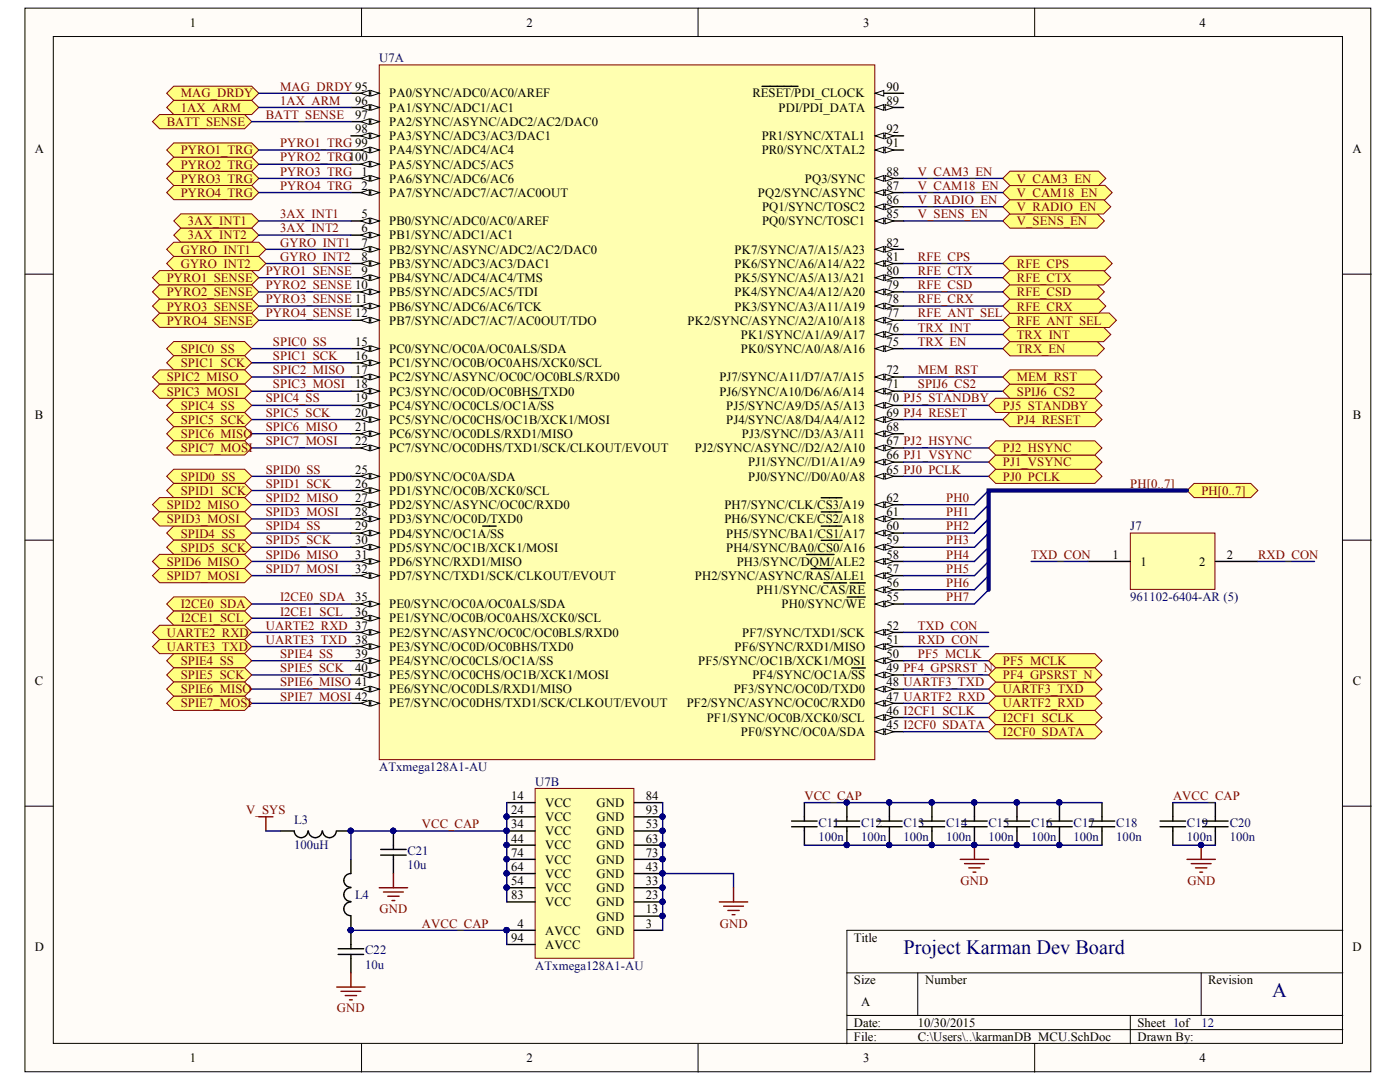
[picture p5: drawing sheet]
<svg xmlns="http://www.w3.org/2000/svg" width="279mm" height="216mm" viewBox="0 0 279 216" stroke-linecap="round" stroke-linejoin="round" font-family="sans-serif">
<defs><g id="words">
<g font-size="4.1" fill="#000080">
<text x="180.3" y="190.4">Project Karman Dev Board</text>
<text x="253.9" y="198.9">A</text>
</g>
<g font-size="2.5">
<text x="37.9" y="5.3">1</text>
<text x="105.1" y="5.3">2</text>
<text x="172.3" y="5.3">3</text>
<text x="239.4" y="5.3">4</text>
<text x="70.9" y="20.9">96</text>
<text x="70.9" y="23.8">97</text>
<text x="77.7" y="19.4">PA0/SYNC/ADC0/AC0/AREF</text>
<text x="77.7" y="22.3">PA1/SYNC/ADC1/AC1</text>
<text x="150.2" y="19.4">RESET/PDI_CLOCK</text>
<text x="155.4" y="22.3">PDI/PDI_DATA</text>
<text x="176.9" y="18.1">90</text>
<text x="176.9" y="20.9">89</text>
<text x="70.9" y="26.5">98</text>
<text x="77.7" y="25.1">PA2/SYNC/ASYNC/ADC2/AC2/DAC0</text>
<text x="77.7" y="28">PA3/SYNC/ADC3/AC3/DAC1</text>
<text x="152" y="28">PR1/SYNC/XTAL1</text>
<text x="176.9" y="29.4">91</text>
<text x="176.9" y="26.5">92</text>
<text x="6.9" y="30.4">A</text>
<text x="77.7" y="30.8">PA4/SYNC/ADC4/AC4</text>
<text x="77.7" y="33.6">PA5/SYNC/ADC5/AC5</text>
<text x="152" y="30.8">PR0/SYNC/XTAL2</text>
<text x="176.9" y="35.1">88</text>
<text x="269.9" y="30.4">A</text>
<text x="77.7" y="36.4">PA6/SYNC/ADC6/AC6</text>
<text x="77.7" y="39.3">PA7/SYNC/ADC7/AC7/AC0OUT</text>
<text x="151.3" y="39.3">PQ2/SYNC/ASYNC</text>
<text x="160.6" y="36.4">PQ3/SYNC</text>
<text x="176.9" y="40.7">86</text>
<text x="176.9" y="37.9">87</text>
<text x="72.1" y="43.5">5</text>
<text x="72.1" y="46.3">6</text>
<text x="77.7" y="45">PB0/SYNC/ADC0/AC0/AREF</text>
<text x="77.7" y="47.8">PB1/SYNC/ADC1/AC1</text>
<text x="152.1" y="45">PQ0/SYNC/TOSC1</text>
<text x="152.1" y="42.1">PQ1/SYNC/TOSC2</text>
<text x="176.9" y="43.5">85</text>
<text x="72.1" y="49.2">7</text>
<text x="72.1" y="52">8</text>
<text x="77.7" y="50.6">PB2/SYNC/ASYNC/ADC2/AC2/DAC0</text>
<text x="77.7" y="53.4">PB3/SYNC/ADC3/AC3/DAC1</text>
<text x="146.6" y="53.4">PK6/SYNC/A6/A14/A22</text>
<text x="146.6" y="50.6">PK7/SYNC/A7/A15/A23</text>
<text x="176.9" y="52">81</text>
<text x="176.9" y="49.2">82</text>
<text x="72.1" y="54.9">9</text>
<text x="77.7" y="56.3">PB4/SYNC/ADC4/AC4/TMS</text>
<text x="77.7" y="59.1">PB5/SYNC/ADC5/AC5/TDI</text>
<text x="146.6" y="59.1">PK4/SYNC/A4/A12/A20</text>
<text x="146.6" y="56.3">PK5/SYNC/A5/A13/A21</text>
<text x="176.9" y="57.7">79</text>
<text x="176.9" y="54.9">80</text>
<text x="77.7" y="62">PB6/SYNC/ADC6/AC6/TCK</text>
<text x="77.7" y="64.8">PB7/SYNC/ADC7/AC7/AC0OUT/TDO</text>
<text x="137.2" y="64.8">PK2/SYNC/ASYNC/A2/A10/A18</text>
<text x="146.6" y="62">PK3/SYNC/A3/A11/A19</text>
<text x="176.9" y="63.3">77</text>
<text x="176.9" y="60.5">78</text>
<text x="70.9" y="69">15</text>
<text x="70.9" y="71.9">16</text>
<text x="77.7" y="70.4">PC0/SYNC/OC0A/OC0ALS/SDA</text>
<text x="147.9" y="70.4">PK0/SYNC/A0/A8/A16</text>
<text x="147.9" y="67.6">PK1/SYNC/A1/A9/A17</text>
<text x="176.9" y="69">75</text>
<text x="176.9" y="66.2">76</text>
<text x="70.9" y="74.6">17</text>
<text x="70.9" y="77.5">18</text>
<text x="77.7" y="73.3">PC1/SYNC/OC0B/OC0AHS/XCK0/SCL</text>
<text x="77.7" y="76.1">PC2/SYNC/ASYNC/OC0C/OC0BLS/RXD0</text>
<text x="143.6" y="76.1">PJ7/SYNC/A11/D7/A7/A15</text>
<text x="176.9" y="77.5">71</text>
<text x="176.9" y="74.6">72</text>
<text x="6.9" y="83.5">B</text>
<text x="70.9" y="80.3">19</text>
<text x="70.9" y="83.2">20</text>
<text x="77.7" y="79">PC3/SYNC/OC0D/OC0BHS/TXD0</text>
<text x="77.7" y="81.7">PC4/SYNC/OC0CLS/OC1A/SS</text>
<text x="143.6" y="79">PJ6/SYNC/A10/D6/A6/A14</text>
<text x="144.9" y="81.7">PJ5/SYNC/A9/D5/A5/A13</text>
<text x="176.9" y="83.2">69 PJ4_RESET</text>
<text x="176.9" y="80.3">70 PJ5_STANDBY</text>
<text x="270" y="83.5">B</text>
<text x="70.9" y="86">21</text>
<text x="70.9" y="88.8">22</text>
<text x="77.7" y="84.6">PC5/SYNC/OC0CHS/OC1B/XCK1/MOSI</text>
<text x="77.7" y="87.4">PC6/SYNC/OC0DLS/RXD1/MISO</text>
<text x="144.9" y="84.6">PJ4/SYNC/A8/D4/A4/A12</text>
<text x="148" y="87.4">PJ3/SYNC//D3/A3/A11</text>
<text x="176.9" y="88.8">67 PJ2_HSYNC</text>
<text x="176.9" y="86">68</text>
<text x="70.9" y="94.5">25</text>
<text x="77.7" y="90.3">PC7/SYNC/OC0DHS/TXD1/SCK/CLKOUT/EVOUT</text>
<text x="77.7" y="95.9">PD0/SYNC/OC0A/SDA</text>
<text x="138.7" y="90.3">PJ2/SYNC/ASYNC//D2/A2/A10</text>
<text x="149.3" y="95.9">PJ0/SYNC//D0/A0/A8</text>
<text x="149.3" y="93.1">PJ1/SYNC//D1/A1/A9</text>
<text x="176.9" y="94.5">65 PJ0_PCLK</text>
<text x="176.9" y="91.6">66 PJ1_VSYNC</text>
<text x="70.9" y="97.3">26</text>
<text x="70.9" y="100.2">27</text>
<text x="77.7" y="98.7">PD1/SYNC/OC0B/XCK0/SCL</text>
<text x="77.7" y="101.6">PD2/SYNC/ASYNC/OC0C/RXD0</text>
<text x="144.6" y="101.6">PH7/SYNC/CLK/CS3/A19</text>
<text x="176.9" y="100.2">62</text>
<text x="70.9" y="103">28</text>
<text x="70.9" y="105.8">29</text>
<text x="77.7" y="104.4">PD3/SYNC/OC0D/TXD0</text>
<text x="77.7" y="107.3">PD4/SYNC/OC1A/SS</text>
<text x="144.6" y="104.4">PH6/SYNC/CKE/CS2/A18</text>
<text x="144.9" y="107.3">PH5/SYNC/BA1/CS1/A17</text>
<text x="176.9" y="105.8">60</text>
<text x="176.9" y="103">61</text>
<text x="70.9" y="108.6">30</text>
<text x="70.9" y="111.5">31</text>
<text x="77.7" y="110.1">PD5/SYNC/OC1B/XCK1/MOSI</text>
<text x="77.7" y="112.9">PD6/SYNC/RXD1/MISO</text>
<text x="144.9" y="110.1">PH4/SYNC/BA0/CS0/A16</text>
<text x="147" y="112.9">PH3/SYNC/DQM/ALE2</text>
<text x="176.9" y="111.5">58</text>
<text x="176.9" y="108.6">59</text>
<text x="222" y="111.5">1</text>
<text x="227.6" y="112.9">1</text>
<text x="239.3" y="112.9">2</text>
<text x="244.8" y="111.5">2</text>
<text x="70.9" y="114.3">32</text>
<text x="70.9" y="119.9">35</text>
<text x="77.7" y="115.7">PD7/SYNC/TXD1/SCK/CLKOUT/EVOUT</text>
<text x="138.7" y="115.7">PH2/SYNC/ASYNC/RAS/ALE1</text>
<text x="151" y="118.6">PH1/SYNC/CAS/RE</text>
<text x="176.9" y="119.9">55</text>
<text x="176.9" y="117.2">56</text>
<text x="176.9" y="114.3">57</text>
<text x="70.9" y="122.8">36</text>
<text x="77.7" y="121.4">PE0/SYNC/OC0A/OC0ALS/SDA</text>
<text x="77.7" y="124.2">PE1/SYNC/OC0B/OC0AHS/XCK0/SCL</text>
<text x="156" y="121.4">PH0/SYNC/WE</text>
<text x="176.9" y="125.6">52</text>
<text x="70.9" y="131.3">39</text>
<text x="77.7" y="127">PE2/SYNC/ASYNC/OC0C/OC0BLS/RXD0</text>
<text x="77.7" y="129.8">PE3/SYNC/OC0D/OC0BHS/TXD0</text>
<text x="146.6" y="129.8">PF6/SYNC/RXD1/MISO</text>
<text x="148.1" y="127">PF7/SYNC/TXD1/SCK</text>
<text x="176.9" y="131.3">50</text>
<text x="176.9" y="128.5">51</text>
<text x="6.9" y="136.6">C</text>
<text x="70.9" y="134.1">40</text>
<text x="77.7" y="132.7">PE4/SYNC/OC0CLS/OC1A/SS</text>
<text x="77.7" y="135.5">PE5/SYNC/OC0CHS/OC1B/XCK1/MOSI</text>
<text x="139.3" y="132.7">PF5/SYNC/OC1B/XCK1/MOSI</text>
<text x="150.2" y="135.5">PF4/SYNC/OC1A/SS</text>
<text x="176.9" y="136.9">48 UARTF3_TXD</text>
<text x="176.9" y="134.1">49 PF4_GPSRST_N</text>
<text x="270" y="136.6">C</text>
<text x="77.7" y="138.4">PE6/SYNC/OC0DLS/RXD1/MISO</text>
<text x="77.7" y="141.2">PE7/SYNC/OC0DHS/TXD1/SCK/CLKOUT/EVOUT</text>
<text x="137.1" y="141.2">PF2/SYNC/ASYNC/OC0C/RXD0</text>
<text x="146.4" y="138.4">PF3/SYNC/OC0D/TXD0</text>
<text x="176.9" y="142.6">46 I2CF1_SCLK</text>
<text x="176.9" y="139.8">47 UARTF2_RXD</text>
<text x="141" y="144">PF1/SYNC/OC0B/XCK0/SCL</text>
<text x="147.9" y="146.8">PF0/SYNC/OC0A/SDA</text>
<text x="176.9" y="145.5">45 I2CF0_SDATA</text>
<text x="102" y="159.6">14</text>
<text x="108.8" y="161">VCC</text>
<text x="119.1" y="161">GND</text>
<text x="128.9" y="159.6">84</text>
<text x="102" y="162.5">24</text>
<text x="102" y="165.3">34</text>
<text x="108.8" y="163.8">VCC</text>
<text x="108.8" y="166.7">VCC</text>
<text x="119.1" y="166.7">GND</text>
<text x="119.1" y="163.8">GND</text>
<text x="128.9" y="165.3">53</text>
<text x="128.9" y="162.5">93</text>
<text x="102" y="168.1">44</text>
<text x="102" y="170.9">74</text>
<text x="102" y="173.8">64</text>
<text x="108.8" y="169.5">VCC</text>
<text x="108.8" y="172.4">VCC</text>
<text x="119.1" y="172.4">GND</text>
<text x="119.1" y="169.5">GND</text>
<text x="128.9" y="173.8">43</text>
<text x="128.9" y="170.9">73</text>
<text x="128.9" y="168.1">63</text>
<text x="102" y="176.6">54</text>
<text x="102" y="179.5">83</text>
<text x="108.8" y="175.1">VCC</text>
<text x="108.8" y="178">VCC</text>
<text x="119.1" y="178">GND</text>
<text x="119.1" y="175.1">GND</text>
<text x="128.9" y="179.5">23</text>
<text x="128.9" y="176.6">33</text>
<text x="103.3" y="185.1">4</text>
<text x="108.8" y="180.8">VCC</text>
<text x="119.1" y="183.7">GND</text>
<text x="119.1" y="180.8">GND</text>
<text x="128.9" y="185.1">3</text>
<text x="128.9" y="182.2">13</text>
<text x="6.9" y="189.7">D</text>
<text x="102" y="187.9">94</text>
<text x="108.8" y="186.5">AVCC</text>
<text x="108.8" y="189.3">AVCC</text>
<text x="119.1" y="186.5">GND</text>
<text x="170.4" y="187.9">Title</text>
<text x="269.9" y="189.7">D</text>
<text x="170.4" y="196.4">Size</text>
<text x="184.6" y="196.4">Number</text>
<text x="241.1" y="196.4">Revision</text>
<text x="171.9" y="200.7">A</text>
<text x="170.4" y="204.9">Date:</text>
<text x="170.4" y="207.7">File:</text>
<text x="183.2" y="204.9">10/30/2015</text>
<text x="183.2" y="207.7">C:\Users\..\karmanDB_MCU.SchDoc</text>
<text x="227" y="204.9">Sheet 1of</text>
<text x="227" y="207.7">Drawn By:</text>
<text x="37.9" y="212">1</text>
<text x="105.1" y="212">2</text>
<text x="172.3" y="212">3</text>
<text x="239.4" y="212">4</text>
</g>
<g font-size="2.5" fill="#000080">
<text x="75.7" y="12.4">U7A</text>
<text x="225.6" y="105.8">J7</text>
<text x="225.6" y="119.9">961102-6404-AR (5)</text>
<text x="75.7" y="153.9">ATxmega128A1-AU</text>
<text x="106.8" y="156.8">U7B</text>
<text x="58.7" y="164.4">L3</text>
<text x="163.3" y="165">C11</text>
<text x="163.3" y="167.8">100n</text>
<text x="171.9" y="165">C12</text>
<text x="171.9" y="167.8">100n</text>
<text x="180.3" y="165">C13</text>
<text x="180.3" y="167.8">100n</text>
<text x="188.8" y="165">C14</text>
<text x="188.8" y="167.8">100n</text>
<text x="197.3" y="165">C15</text>
<text x="197.3" y="167.8">100n</text>
<text x="205.8" y="165">C16</text>
<text x="205.8" y="167.8">100n</text>
<text x="214.3" y="165">C17</text>
<text x="214.3" y="167.8">100n</text>
<text x="222.8" y="165">C18</text>
<text x="222.8" y="167.8">100n</text>
<text x="236.9" y="165">C19</text>
<text x="236.9" y="167.8">100n</text>
<text x="245.4" y="165">C20</text>
<text x="245.4" y="167.8">100n</text>
<text x="58.7" y="169.5">100uH</text>
<text x="81.3" y="170.7">C21</text>
<text x="81.3" y="173.5">10u</text>
<text x="70.9" y="179.5">L4</text>
<text x="72.9" y="190.4">C22</text>
<text x="72.9" y="193.3">10u</text>
<text x="106.8" y="193.6">ATxmega128A1-AU</text>
<text x="239.8" y="204.9">12</text>
</g>
<g font-size="2.5" fill="#800000">
<text x="36.1" y="19.4">MAG_DRDY</text>
<text x="36.1" y="22.3">1AX_ARM</text>
<text x="53" y="23.8">BATT_SENSE</text>
<text x="55.9" y="18.1">MAG_DRDY 95</text>
<text x="55.9" y="20.9">1AX_ARM</text>
<text x="33.3" y="25.1">BATT_SENSE</text>
<text x="55.9" y="29.4">PYRO1_TRG 99</text>
<text x="36.1" y="33.6">PYRO2_TRG</text>
<text x="36.1" y="30.8">PYRO1_TRG</text>
<text x="55.9" y="35.1">PYRO3_TRG 1</text>
<text x="55.9" y="32.2">PYRO2_TRG100</text>
<text x="183.2" y="35.1">V_CAM3_EN</text>
<text x="36.1" y="39.3">PYRO4_TRG</text>
<text x="36.1" y="36.4">PYRO3_TRG</text>
<text x="55.9" y="37.9">PYRO4_TRG 2</text>
<text x="183.2" y="40.7">V_RADIO_EN</text>
<text x="183.2" y="37.9">V_CAM18_EN</text>
<text x="202.9" y="39.3">V_CAM18_EN</text>
<text x="202.9" y="36.4">V_CAM3_EN</text>
<text x="37.5" y="47.8">3AX_INT2</text>
<text x="37.5" y="45">3AX_INT1</text>
<text x="55.9" y="46.3">3AX_INT2</text>
<text x="55.9" y="43.5">3AX_INT1</text>
<text x="183.2" y="43.5">V_SENS_EN</text>
<text x="202.9" y="45">V_SENS_EN</text>
<text x="202.9" y="42.1">V_RADIO_EN</text>
<text x="36.1" y="53.4">GYRO_INT2</text>
<text x="36.1" y="50.6">GYRO_INT1</text>
<text x="55.9" y="52">GYRO_INT2</text>
<text x="55.9" y="49.2">GYRO_INT1</text>
<text x="183.2" y="52">RFE_CPS</text>
<text x="202.9" y="53.4">RFE_CPS</text>
<text x="33.3" y="59.1">PYRO2_SENSE</text>
<text x="33.3" y="56.3">PYRO1_SENSE</text>
<text x="53" y="57.7">PYRO2_SENSE 10</text>
<text x="53" y="54.9">PYRO1_SENSE</text>
<text x="183.2" y="57.7">RFE_CSD</text>
<text x="183.2" y="54.9">RFE_CTX</text>
<text x="202.9" y="59.1">RFE_CSD</text>
<text x="202.9" y="56.3">RFE_CTX</text>
<text x="33.3" y="64.8">PYRO4_SENSE</text>
<text x="33.3" y="62">PYRO3_SENSE</text>
<text x="53" y="63.3">PYRO4_SENSE 12</text>
<text x="53" y="60.5">PYRO3_SENSE 11</text>
<text x="183.2" y="63.3">RFE_ANT_SEL</text>
<text x="183.2" y="60.5">RFE_CRX</text>
<text x="202.9" y="64.8">RFE_ANT_SEL</text>
<text x="202.9" y="62">RFE_CRX</text>
<text x="36.1" y="70.4">SPIC0_SS</text>
<text x="54.5" y="71.9">SPIC1_SCK</text>
<text x="54.5" y="69">SPIC0_SS</text>
<text x="183.2" y="69">TRX_EN</text>
<text x="183.2" y="66.2">TRX_INT</text>
<text x="202.9" y="70.4">TRX_EN</text>
<text x="202.9" y="67.6">TRX_INT</text>
<text x="33.3" y="76.1">SPIC2_MISO</text>
<text x="36.1" y="73.3">SPIC1_SCK</text>
<text x="54.5" y="77.5">SPIC3_MOSI</text>
<text x="54.5" y="74.6">SPIC2_MISO</text>
<text x="183.2" y="77.5">SPIJ6_CS2</text>
<text x="183.2" y="74.6">MEM_RST</text>
<text x="202.9" y="76.1">MEM_RST</text>
<text x="33.3" y="79">SPIC3_MOSI</text>
<text x="36.1" y="81.7">SPIC4_SS</text>
<text x="53" y="83.2">SPIC5_SCK</text>
<text x="53" y="80.3">SPIC4_SS</text>
<text x="200.1" y="81.7">PJ5_STANDBY</text>
<text x="202.9" y="79">SPIJ6_CS2</text>
<text x="36.1" y="84.6">SPIC5_SCK</text>
<text x="36.1" y="87.4">SPIC6_MISO</text>
<text x="53" y="88.8">SPIC7_MOSI</text>
<text x="53" y="86">SPIC6_MISO</text>
<text x="202.9" y="84.6">PJ4_RESET</text>
<text x="36.1" y="90.3">SPIC7_MOSI</text>
<text x="36.1" y="95.9">SPID0_SS</text>
<text x="53" y="94.5">SPID0_SS</text>
<text x="200.1" y="95.9">PJ0_PCLK</text>
<text x="200.1" y="93.1">PJ1_VSYNC</text>
<text x="200.1" y="90.3">PJ2_HSYNC</text>
<text x="33.3" y="101.6">SPID2_MISO</text>
<text x="36.1" y="98.7">SPID1_SCK</text>
<text x="53" y="97.3">SPID1_SCK</text>
<text x="53" y="100.2">SPID2_MISO</text>
<text x="188.8" y="100.2">PH0</text>
<text x="225.6" y="97.3">PH[0..7]</text>
<text x="239.8" y="98.7">PH[0..7]</text>
<text x="33.3" y="104.4">SPID3_MOSI</text>
<text x="36.1" y="107.3">SPID4_SS</text>
<text x="53" y="105.8">SPID4_SS</text>
<text x="53" y="103">SPID3_MOSI</text>
<text x="188.8" y="103">PH1</text>
<text x="188.8" y="105.8">PH2</text>
<text x="33.3" y="112.9">SPID6_MISO</text>
<text x="36.1" y="110.1">SPID5_SCK</text>
<text x="53" y="108.6">SPID5_SCK</text>
<text x="53" y="111.5">SPID6_MISO</text>
<text x="188.8" y="108.6">PH3</text>
<text x="188.8" y="111.5">PH4</text>
<text x="205.8" y="111.5">TXD_CON</text>
<text x="251.1" y="111.5">RXD_CON</text>
<text x="33.3" y="115.7">SPID7_MOSI</text>
<text x="53" y="114.3">SPID7_MOSI</text>
<text x="55.9" y="119.9">I2CE0_SDA</text>
<text x="188.8" y="114.3">PH5</text>
<text x="188.8" y="117.2">PH6</text>
<text x="188.8" y="119.9">PH7</text>
<text x="36.1" y="121.4">I2CE0_SDA</text>
<text x="36.1" y="124.2">I2CE1_SCL</text>
<text x="53" y="125.6">UARTE2_RXD 37</text>
<text x="55.9" y="122.8">I2CE1_SCL</text>
<text x="183.2" y="125.6">TXD_CON</text>
<text x="33.3" y="127">UARTE2_RXD</text>
<text x="33.3" y="129.8">UARTE3_TXD</text>
<text x="53" y="128.5">UARTE3_TXD 38</text>
<text x="55.9" y="131.3">SPIE4_SS</text>
<text x="183.2" y="131.3">PF5_MCLK</text>
<text x="183.2" y="128.5">RXD_CON</text>
<text x="36.1" y="132.7">SPIE4_SS</text>
<text x="36.1" y="135.5">SPIE5_SCK</text>
<text x="55.9" y="134.1">SPIE5_SCK</text>
<text x="55.9" y="136.9">SPIE6_MISO 41</text>
<text x="200.1" y="132.7">PF5_MCLK</text>
<text x="200.1" y="135.5">PF4_GPSRST_N</text>
<text x="36.1" y="138.4">SPIE6_MISO</text>
<text x="36.1" y="141.2">SPIE7_MOSI</text>
<text x="55.9" y="139.8">SPIE7_MOSI 42</text>
<text x="200.1" y="138.4">UARTF3_TXD</text>
<text x="200.1" y="141.2">UARTF2_RXD</text>
<text x="200.1" y="146.8">I2CF0_SDATA</text>
<text x="200.1" y="144">I2CF1_SCLK</text>
<text x="160.5" y="159.6">VCC_CAP</text>
<text x="234.1" y="159.6">AVCC_CAP</text>
<text x="49.2" y="162.5">V_SYS</text>
<text x="84.2" y="165.3">VCC_CAP</text>
<text x="191.7" y="176.6">GND</text>
<text x="237" y="176.6">GND</text>
<text x="75.8" y="182.2">GND</text>
<text x="84.2" y="185.1">AVCC_CAP</text>
<text x="143.7" y="185.1">GND</text>
<text x="67.2" y="202">GND</text>
</g>
</g></defs>
<g fill="#fffcf8" stroke="#000" stroke-width=".2">
<path d="M5 1.6h268.6v212.3h-268.6z"/>
<path d="M10.6 7.3h257.3v200.9h-257.3z"/>
</g>
<g fill="none" stroke="#000" stroke-width=".2">
<path d="M72.2 1.6v5.7M139.3 1.6v5.7M206.5 1.6v5.7M5 54.7h5.6M268 54.7h5.7M5 107.8h5.6M268 107.8h5.7M5 160.9h5.6M268 160.9h5.7M169 194.1h99M183.2 194.1v8.5M239.7 194.1v8.5"/>
<path d="M268 185.6h-99v22.7M72.2 208.3v5.6M139.3 208.3v5.6M169 202.6h99M169 205.4h99M206.5 208.3v5.6M225.6 202.6v5.7"/>
</g>
<path d="M75.7 12.9h98.9v138.7h-98.9z" fill="#ffffb0" stroke="#800000" stroke-width=".2"/>
<path d="M174.7 18.6h5.6" fill="none" stroke="#000" stroke-width=".28"/>
<path d="M174.7 18.6l1.7-.6v1.2z" fill="#fffcf8" stroke="#000" stroke-width=".2"/>
<path d="M70 18.6h5.7M152.1 17.2h7.2" fill="none" stroke="#000" stroke-width=".28"/>
<g fill="#fffcf8" stroke="#000" stroke-width=".2">
<path d="M74 18l1.7 .6-1.7 .6z"/>
<path d="M72 18.6l1.7-.6v1.2z"/>
</g>
<path d="M70 21.4h5.7" fill="none" stroke="#000" stroke-width=".28"/>
<g fill="#fffcf8" stroke="#000" stroke-width=".2">
<path d="M74 20.9l1.7 .5-1.7 .6z"/>
<path d="M72 21.4l1.7-.5v1.1z"/>
</g>
<path d="M70 24.3h5.7" fill="none" stroke="#000" stroke-width=".28"/>
<g fill="#fffcf8" stroke="#000" stroke-width=".2">
<path d="M74 23.7l1.7 .6-1.7 .5z"/>
<path d="M72 24.3l1.7-.6v1.1z"/>
</g>
<path d="M70 27.1h5.7" fill="none" stroke="#000" stroke-width=".28"/>
<g fill="#fffcf8" stroke="#000" stroke-width=".2">
<path d="M74 26.5l1.7 .6-1.7 .6z"/>
<path d="M72 27.1l1.7-.6v1.2z"/>
</g>
<path d="M70 29.9h5.7" fill="none" stroke="#000" stroke-width=".28"/>
<g fill="#fffcf8" stroke="#000" stroke-width=".2">
<path d="M74 29.4l1.7 .5-1.7 .6z"/>
<path d="M72 29.9l1.7-.5v1.1z"/>
</g>
<path d="M70 32.8h5.7" fill="none" stroke="#000" stroke-width=".28"/>
<g fill="#fffcf8" stroke="#000" stroke-width=".2">
<path d="M74 32.2l1.7 .6-1.7 .5z"/>
<path d="M72 32.8l1.7-.6v1.1z"/>
</g>
<path d="M70 35.6h5.7" fill="none" stroke="#000" stroke-width=".28"/>
<g fill="#fffcf8" stroke="#000" stroke-width=".2">
<path d="M74 35l1.7 .6-1.7 .6z"/>
<path d="M72 35.6l1.7-.6v1.2z"/>
</g>
<path d="M70 38.4h5.7" fill="none" stroke="#000" stroke-width=".28"/>
<g fill="#fffcf8" stroke="#000" stroke-width=".2">
<path d="M74 37.9l1.7 .5-1.7 .6z"/>
<path d="M72 38.4l1.7-.5v1.1z"/>
</g>
<path d="M70 44.1h5.7" fill="none" stroke="#000" stroke-width=".28"/>
<g fill="#fffcf8" stroke="#000" stroke-width=".2">
<path d="M74 43.5l1.7 .6-1.7 .6z"/>
<path d="M72 44.1l1.7-.6v1.2z"/>
</g>
<path d="M70 46.9h5.7" fill="none" stroke="#000" stroke-width=".28"/>
<g fill="#fffcf8" stroke="#000" stroke-width=".2">
<path d="M74 46.4l1.7 .5-1.7 .6z"/>
<path d="M72 46.9l1.7-.5v1.1z"/>
</g>
<path d="M70 49.8h5.7" fill="none" stroke="#000" stroke-width=".28"/>
<g fill="#fffcf8" stroke="#000" stroke-width=".2">
<path d="M74 49.2l1.7 .6-1.7 .5z"/>
<path d="M72 49.8l1.7-.6v1.1z"/>
</g>
<path d="M70 52.6h5.7" fill="none" stroke="#000" stroke-width=".28"/>
<g fill="#fffcf8" stroke="#000" stroke-width=".2">
<path d="M74 52l1.7 .6-1.7 .5z"/>
<path d="M72 52.6l1.7-.6v1.1z"/>
</g>
<path d="M70 55.4h5.7" fill="none" stroke="#000" stroke-width=".28"/>
<g fill="#fffcf8" stroke="#000" stroke-width=".2">
<path d="M74 54.8l1.7 .6-1.7 .6z"/>
<path d="M72 55.4l1.7-.6v1.2z"/>
</g>
<path d="M70 58.2h5.7" fill="none" stroke="#000" stroke-width=".28"/>
<g fill="#fffcf8" stroke="#000" stroke-width=".2">
<path d="M74 57.7l1.7 .5-1.7 .6z"/>
<path d="M72 58.2l1.7-.5v1.1z"/>
</g>
<path d="M70 61.1h5.7" fill="none" stroke="#000" stroke-width=".28"/>
<g fill="#fffcf8" stroke="#000" stroke-width=".2">
<path d="M74 60.5l1.7 .6-1.7 .5z"/>
<path d="M72 61.1l1.7-.6v1.1z"/>
</g>
<path d="M70 63.9h5.7" fill="none" stroke="#000" stroke-width=".28"/>
<g fill="#fffcf8" stroke="#000" stroke-width=".2">
<path d="M74 63.3l1.7 .6-1.7 .6z"/>
<path d="M72 63.9l1.7-.6v1.2z"/>
</g>
<path d="M70 69.6h5.7" fill="none" stroke="#000" stroke-width=".28"/>
<g fill="#fffcf8" stroke="#000" stroke-width=".2">
<path d="M74 69l1.7 .6-1.7 .5z"/>
<path d="M72 69.6l1.7-.6v1.1z"/>
</g>
<path d="M70 72.4h5.7" fill="none" stroke="#000" stroke-width=".28"/>
<g fill="#fffcf8" stroke="#000" stroke-width=".2">
<path d="M74 71.8l1.7 .6-1.7 .6z"/>
<path d="M72 72.4l1.7-.6v1.2z"/>
</g>
<path d="M70 75.2h5.7" fill="none" stroke="#000" stroke-width=".28"/>
<g fill="#fffcf8" stroke="#000" stroke-width=".2">
<path d="M74 74.7l1.7 .5-1.7 .6z"/>
<path d="M72 75.2l1.7-.5v1.1z"/>
</g>
<path d="M70 78.1h5.7" fill="none" stroke="#000" stroke-width=".28"/>
<g fill="#fffcf8" stroke="#000" stroke-width=".2">
<path d="M74 77.5l1.7 .6-1.7 .5z"/>
<path d="M72 78.1l1.7-.6v1.1z"/>
</g>
<path d="M70 80.9h5.7" fill="none" stroke="#000" stroke-width=".28"/>
<g fill="#fffcf8" stroke="#000" stroke-width=".2">
<path d="M74 80.3l1.7 .6-1.7 .6z"/>
<path d="M72 80.9l1.7-.6v1.2z"/>
</g>
<path d="M105.7 79.5h2.7M70 83.7h5.7" fill="none" stroke="#000" stroke-width=".28"/>
<g fill="#fffcf8" stroke="#000" stroke-width=".2">
<path d="M74 83.2l1.7 .5-1.7 .6z"/>
<path d="M72 83.7l1.7-.5v1.1z"/>
</g>
<path d="M70 86.6h5.7" fill="none" stroke="#000" stroke-width=".28"/>
<g fill="#fffcf8" stroke="#000" stroke-width=".2">
<path d="M74 86l1.7 .6-1.7 .5z"/>
<path d="M72 86.6l1.7-.6v1.1z"/>
</g>
<path d="M70 89.4h5.7" fill="none" stroke="#000" stroke-width=".28"/>
<g fill="#fffcf8" stroke="#000" stroke-width=".2">
<path d="M74 88.8l1.7 .6-1.7 .5z"/>
<path d="M72 89.4l1.7-.6v1.1z"/>
</g>
<path d="M70 95h5.7" fill="none" stroke="#000" stroke-width=".28"/>
<g fill="#fffcf8" stroke="#000" stroke-width=".2">
<path d="M74 94.5l1.7 .5-1.7 .6z"/>
<path d="M72 95l1.7-.5v1.1z"/>
</g>
<path d="M70 97.9h5.7" fill="none" stroke="#000" stroke-width=".28"/>
<g fill="#fffcf8" stroke="#000" stroke-width=".2">
<path d="M74 97.3l1.7 .6-1.7 .5z"/>
<path d="M72 97.9l1.7-.6v1.1z"/>
</g>
<path d="M70 100.7h5.7" fill="none" stroke="#000" stroke-width=".28"/>
<g fill="#fffcf8" stroke="#000" stroke-width=".2">
<path d="M74 100.1l1.7 .6-1.7 .6z"/>
<path d="M72 100.7l1.7-.6v1.2z"/>
</g>
<path d="M70 103.5h5.7" fill="none" stroke="#000" stroke-width=".28"/>
<g fill="#fffcf8" stroke="#000" stroke-width=".2">
<path d="M74 103l1.7 .5-1.7 .6z"/>
<path d="M72 103.5l1.7-.5v1.1z"/>
</g>
<path d="M70 106.4h5.7" fill="none" stroke="#000" stroke-width=".28"/>
<g fill="#fffcf8" stroke="#000" stroke-width=".2">
<path d="M74 105.8l1.7 .6-1.7 .5z"/>
<path d="M72 106.4l1.7-.6v1.1z"/>
</g>
<path d="M70 109.2h5.7M96.3 105h2.7" fill="none" stroke="#000" stroke-width=".28"/>
<g fill="#fffcf8" stroke="#000" stroke-width=".2">
<path d="M74 108.6l1.7 .6-1.7 .6z"/>
<path d="M72 109.2l1.7-.6v1.2z"/>
</g>
<path d="M70 112h5.7" fill="none" stroke="#000" stroke-width=".28"/>
<g fill="#fffcf8" stroke="#000" stroke-width=".2">
<path d="M74 111.5l1.7 .5-1.7 .6z"/>
<path d="M72 112l1.7-.5v1.1z"/>
</g>
<path d="M70 114.9h5.7" fill="none" stroke="#000" stroke-width=".28"/>
<g fill="#fffcf8" stroke="#000" stroke-width=".2">
<path d="M74 114.3l1.7 .6-1.7 .5z"/>
<path d="M72 114.9l1.7-.6v1.1z"/>
</g>
<path d="M174.7 21.4h5.6" fill="none" stroke="#000" stroke-width=".28"/>
<g fill="#fffcf8" stroke="#000" stroke-width=".2">
<path d="M174.7 21.4l1.7-.5v1.1z"/>
<path d="M176.7 20.9l1.6 .5-1.6 .6z"/>
</g>
<path d="M70 120.5h5.7" fill="none" stroke="#000" stroke-width=".28"/>
<g fill="#fffcf8" stroke="#000" stroke-width=".2">
<path d="M74 120l1.7 .5-1.7 .6z"/>
<path d="M72 120.5l1.7-.5v1.1z"/>
</g>
<path d="M70 123.4h5.7" fill="none" stroke="#000" stroke-width=".28"/>
<g fill="#fffcf8" stroke="#000" stroke-width=".2">
<path d="M74 122.8l1.7 .6-1.7 .5z"/>
<path d="M72 123.4l1.7-.6v1.1z"/>
</g>
<path d="M70 126.2h5.7" fill="none" stroke="#000" stroke-width=".28"/>
<g fill="#fffcf8" stroke="#000" stroke-width=".2">
<path d="M74 125.6l1.7 .6-1.7 .5z"/>
<path d="M72 126.2l1.7-.6v1.1z"/>
</g>
<path d="M70 129h5.7" fill="none" stroke="#000" stroke-width=".28"/>
<g fill="#fffcf8" stroke="#000" stroke-width=".2">
<path d="M74 128.4l1.7 .6-1.7 .6z"/>
<path d="M72 129l1.7-.6v1.2z"/>
</g>
<path d="M70 131.8h5.7" fill="none" stroke="#000" stroke-width=".28"/>
<g fill="#fffcf8" stroke="#000" stroke-width=".2">
<path d="M74 131.3l1.7 .5-1.7 .6z"/>
<path d="M72 131.8l1.7-.5v1.1z"/>
</g>
<path d="M70 134.7h5.7" fill="none" stroke="#000" stroke-width=".28"/>
<g fill="#fffcf8" stroke="#000" stroke-width=".2">
<path d="M74 134.1l1.7 .6-1.7 .5z"/>
<path d="M72 134.7l1.7-.6v1.1z"/>
</g>
<path d="M70 137.5h5.7" fill="none" stroke="#000" stroke-width=".28"/>
<g fill="#fffcf8" stroke="#000" stroke-width=".2">
<path d="M74 136.9l1.7 .6-1.7 .6z"/>
<path d="M72 137.5l1.7-.6v1.2z"/>
</g>
<path d="M70 140.3h5.7" fill="none" stroke="#000" stroke-width=".28"/>
<g fill="#fffcf8" stroke="#000" stroke-width=".2">
<path d="M74 139.8l1.7 .5-1.7 .6z"/>
<path d="M72 140.3l1.7-.5v1.1z"/>
</g>
<path d="M174.7 146h5.6" fill="none" stroke="#000" stroke-width=".28"/>
<g fill="#fffcf8" stroke="#000" stroke-width=".2">
<path d="M174.7 146l1.7-.6v1.2z"/>
<path d="M176.7 145.4l1.6 .6-1.6 .6z"/>
</g>
<path d="M174.7 143.2h5.6" fill="none" stroke="#000" stroke-width=".28"/>
<g fill="#fffcf8" stroke="#000" stroke-width=".2">
<path d="M174.7 143.2l1.7-.6v1.1z"/>
<path d="M176.7 142.6l1.6 .6-1.6 .5z"/>
</g>
<path d="M174.7 140.3h5.6" fill="none" stroke="#000" stroke-width=".28"/>
<g fill="#fffcf8" stroke="#000" stroke-width=".2">
<path d="M174.7 140.3l1.7-.5v1.1z"/>
<path d="M176.7 139.8l1.6 .5-1.6 .6z"/>
</g>
<path d="M174.7 137.5h5.6" fill="none" stroke="#000" stroke-width=".28"/>
<g fill="#fffcf8" stroke="#000" stroke-width=".2">
<path d="M174.7 137.5l1.7-.6v1.2z"/>
<path d="M176.7 136.9l1.6 .6-1.6 .6z"/>
</g>
<path d="M174.7 134.7h5.6" fill="none" stroke="#000" stroke-width=".28"/>
<g fill="#fffcf8" stroke="#000" stroke-width=".2">
<path d="M174.7 134.7l1.7-.6v1.1z"/>
<path d="M176.7 134.1l1.6 .6-1.6 .5z"/>
</g>
<path d="M170 133.3h2.7M174.7 131.8h5.6" fill="none" stroke="#000" stroke-width=".28"/>
<g fill="#fffcf8" stroke="#000" stroke-width=".2">
<path d="M174.7 131.8l1.7-.5v1.1z"/>
<path d="M176.7 131.3l1.6 .5-1.6 .6z"/>
</g>
<path d="M174.7 129h5.6" fill="none" stroke="#000" stroke-width=".28"/>
<g fill="#fffcf8" stroke="#000" stroke-width=".2">
<path d="M174.7 129l1.7-.6v1.2z"/>
<path d="M176.7 128.4l1.6 .6-1.6 .6z"/>
</g>
<path d="M174.7 126.2h5.6" fill="none" stroke="#000" stroke-width=".28"/>
<g fill="#fffcf8" stroke="#000" stroke-width=".2">
<path d="M174.7 126.2l1.7-.6v1.1z"/>
<path d="M176.7 125.6l1.6 .6-1.6 .5z"/>
</g>
<path d="M174.7 120.5h5.6" fill="none" stroke="#000" stroke-width=".28"/>
<g fill="#fffcf8" stroke="#000" stroke-width=".2">
<path d="M174.7 120.5l1.7-.5v1.1z"/>
<path d="M176.7 120l1.6 .5-1.6 .6z"/>
</g>
<path d="M169.1 119.1h3.6M174.7 117.7h5.6" fill="none" stroke="#000" stroke-width=".28"/>
<g fill="#fffcf8" stroke="#000" stroke-width=".2">
<path d="M174.7 117.7l1.7-.6v1.2z"/>
<path d="M176.7 117.1l1.6 .6-1.6 .6z"/>
</g>
<path d="M164.4 116.3h4.6M169.6 116.3h3.1M174.7 114.9h5.6" fill="none" stroke="#000" stroke-width=".28"/>
<g fill="#fffcf8" stroke="#000" stroke-width=".2">
<path d="M174.7 114.9l1.7-.6v1.1z"/>
<path d="M176.7 114.3l1.6 .6-1.6 .5z"/>
</g>
<path d="M161.9 113.5h4.5M174.7 112h5.6" fill="none" stroke="#000" stroke-width=".28"/>
<g fill="#fffcf8" stroke="#000" stroke-width=".2">
<path d="M174.7 112l1.7-.5v1.1z"/>
<path d="M176.7 111.5l1.6 .5-1.6 .6z"/>
</g>
<path d="M161 110.6h5.4M174.7 109.2h5.6" fill="none" stroke="#000" stroke-width=".28"/>
<g fill="#fffcf8" stroke="#000" stroke-width=".2">
<path d="M174.7 109.2l1.7-.6v1.2z"/>
<path d="M176.7 108.6l1.6 .6-1.6 .6z"/>
</g>
<path d="M163.9 107.8h4.2M174.7 106.4h5.6" fill="none" stroke="#000" stroke-width=".28"/>
<g fill="#fffcf8" stroke="#000" stroke-width=".2">
<path d="M174.7 106.4l1.7-.6v1.1z"/>
<path d="M176.7 105.8l1.6 .6-1.6 .5z"/>
</g>
<path d="M163.9 105h4.2M174.7 103.5h5.6" fill="none" stroke="#000" stroke-width=".28"/>
<g fill="#fffcf8" stroke="#000" stroke-width=".2">
<path d="M174.7 103.5l1.7-.5v1.1z"/>
<path d="M176.7 103l1.6 .5-1.6 .6z"/>
</g>
<path d="M163.9 102.1h4.1M174.7 100.7h5.6" fill="none" stroke="#000" stroke-width=".28"/>
<g fill="#fffcf8" stroke="#000" stroke-width=".2">
<path d="M174.7 100.7l1.7-.6v1.2z"/>
<path d="M176.7 100.1l1.6 .6-1.6 .6z"/>
</g>
<path d="M163.9 99.3h4.2M174.7 95h5.6" fill="none" stroke="#000" stroke-width=".28"/>
<g fill="#fffcf8" stroke="#000" stroke-width=".2">
<path d="M174.7 95l1.7-.5v1.1z"/>
<path d="M176.7 94.5l1.6 .5-1.6 .6z"/>
</g>
<path d="M174.7 92.2h5.6" fill="none" stroke="#000" stroke-width=".28"/>
<g fill="#fffcf8" stroke="#000" stroke-width=".2">
<path d="M174.7 92.2l1.7-.6v1.2z"/>
<path d="M176.7 91.6l1.6 .6-1.6 .6z"/>
</g>
<path d="M174.7 89.4h5.6" fill="none" stroke="#000" stroke-width=".28"/>
<g fill="#fffcf8" stroke="#000" stroke-width=".2">
<path d="M174.7 89.4l1.7-.6v1.1z"/>
<path d="M176.7 88.8l1.6 .6-1.6 .5z"/>
</g>
<path d="M174.7 86.6h5.6" fill="none" stroke="#000" stroke-width=".28"/>
<g fill="#fffcf8" stroke="#000" stroke-width=".2">
<path d="M174.7 86.6l1.7-.6v1.1z"/>
<path d="M176.7 86l1.6 .6-1.6 .5z"/>
</g>
<path d="M174.7 83.7h5.6" fill="none" stroke="#000" stroke-width=".28"/>
<g fill="#fffcf8" stroke="#000" stroke-width=".2">
<path d="M174.7 83.7l1.7-.5v1.1z"/>
<path d="M176.7 83.2l1.6 .5-1.6 .6z"/>
</g>
<path d="M174.7 80.9h5.6" fill="none" stroke="#000" stroke-width=".28"/>
<g fill="#fffcf8" stroke="#000" stroke-width=".2">
<path d="M174.7 80.9l1.7-.6v1.2z"/>
<path d="M176.7 80.3l1.6 .6-1.6 .6z"/>
</g>
<path d="M174.7 78.1h5.6" fill="none" stroke="#000" stroke-width=".28"/>
<g fill="#fffcf8" stroke="#000" stroke-width=".2">
<path d="M174.7 78.1l1.7-.6v1.1z"/>
<path d="M176.7 77.5l1.6 .6-1.6 .5z"/>
</g>
<path d="M174.7 75.2h5.6" fill="none" stroke="#000" stroke-width=".28"/>
<g fill="#fffcf8" stroke="#000" stroke-width=".2">
<path d="M174.7 75.2l1.7-.5v1.1z"/>
<path d="M176.7 74.7l1.6 .5-1.6 .6z"/>
</g>
<path d="M174.7 69.6h5.6" fill="none" stroke="#000" stroke-width=".28"/>
<g fill="#fffcf8" stroke="#000" stroke-width=".2">
<path d="M174.7 69.6l1.7-.6v1.1z"/>
<path d="M176.7 69l1.6 .6-1.6 .5z"/>
</g>
<path d="M174.7 66.7h5.6" fill="none" stroke="#000" stroke-width=".28"/>
<g fill="#fffcf8" stroke="#000" stroke-width=".2">
<path d="M174.7 66.7l1.7-.5v1.1z"/>
<path d="M176.7 66.2l1.6 .5-1.6 .6z"/>
</g>
<path d="M174.7 63.9h5.6" fill="none" stroke="#000" stroke-width=".28"/>
<g fill="#fffcf8" stroke="#000" stroke-width=".2">
<path d="M174.7 63.9l1.7-.6v1.2z"/>
<path d="M176.7 63.3l1.6 .6-1.6 .6z"/>
</g>
<path d="M174.7 61.1h5.6" fill="none" stroke="#000" stroke-width=".28"/>
<g fill="#fffcf8" stroke="#000" stroke-width=".2">
<path d="M174.7 61.1l1.7-.6v1.1z"/>
<path d="M176.7 60.5l1.6 .6-1.6 .5z"/>
</g>
<path d="M174.7 58.2h5.6" fill="none" stroke="#000" stroke-width=".28"/>
<g fill="#fffcf8" stroke="#000" stroke-width=".2">
<path d="M174.7 58.2l1.7-.5v1.1z"/>
<path d="M176.7 57.7l1.6 .5-1.6 .6z"/>
</g>
<path d="M174.7 55.4h5.6" fill="none" stroke="#000" stroke-width=".28"/>
<g fill="#fffcf8" stroke="#000" stroke-width=".2">
<path d="M174.7 55.4l1.7-.6v1.2z"/>
<path d="M176.7 54.8l1.6 .6-1.6 .6z"/>
</g>
<path d="M174.7 52.6h5.6" fill="none" stroke="#000" stroke-width=".28"/>
<g fill="#fffcf8" stroke="#000" stroke-width=".2">
<path d="M174.7 52.6l1.7-.6v1.1z"/>
<path d="M176.7 52l1.6 .6-1.6 .5z"/>
</g>
<path d="M174.7 49.8h5.6" fill="none" stroke="#000" stroke-width=".28"/>
<g fill="#fffcf8" stroke="#000" stroke-width=".2">
<path d="M174.7 49.8l1.7-.6v1.1z"/>
<path d="M176.7 49.2l1.6 .6-1.6 .5z"/>
</g>
<path d="M174.7 44.1h5.6" fill="none" stroke="#000" stroke-width=".28"/>
<g fill="#fffcf8" stroke="#000" stroke-width=".2">
<path d="M174.7 44.1l1.7-.6v1.2z"/>
<path d="M176.7 43.5l1.6 .6-1.6 .6z"/>
</g>
<path d="M174.7 41.3h5.6" fill="none" stroke="#000" stroke-width=".28"/>
<g fill="#fffcf8" stroke="#000" stroke-width=".2">
<path d="M174.7 41.3l1.7-.6v1.1z"/>
<path d="M176.7 40.7l1.6 .6-1.6 .5z"/>
</g>
<path d="M174.7 38.4h5.6" fill="none" stroke="#000" stroke-width=".28"/>
<g fill="#fffcf8" stroke="#000" stroke-width=".2">
<path d="M174.7 38.4l1.7-.5v1.1z"/>
<path d="M176.7 37.9l1.6 .5-1.6 .6z"/>
</g>
<path d="M174.7 35.6h5.6" fill="none" stroke="#000" stroke-width=".28"/>
<g fill="#fffcf8" stroke="#000" stroke-width=".2">
<path d="M174.7 35.6l1.7-.6v1.2z"/>
<path d="M176.7 35l1.6 .6-1.6 .6z"/>
</g>
<path d="M174.7 29.9h5.6" fill="none" stroke="#000" stroke-width=".28"/>
<g fill="#fffcf8" stroke="#000" stroke-width=".2">
<path d="M174.7 29.9l1.7-.5v1.1z"/>
<path d="M176.7 29.4l1.6 .5-1.6 .6z"/>
</g>
<path d="M174.7 27.1h5.6" fill="none" stroke="#000" stroke-width=".28"/>
<g fill="#fffcf8" stroke="#000" stroke-width=".2">
<path d="M174.7 27.1l1.7-.6v1.2z"/>
<path d="M176.7 26.5l1.6 .6-1.6 .6z"/>
</g>
<path d="M106.8 157.3h19.7v33.9h-19.7z" fill="#ffffb0" stroke="#800000" stroke-width=".2"/>
<g fill="none" stroke="#000" stroke-width=".28">
<path d="M101.1 160.2h5.7M101.1 163h5.7M101.1 165.8h5.7M101.1 168.6h5.7M101.1 171.5h5.7M101.1 174.3h5.7M101.1 177.1h5.7M101.1 180h5.7M126.6 160.2h5.7M126.6 163h5.7M126.6 165.8h5.7M126.6 168.6h5.7"/>
<path d="M126.6 171.5h5.7M126.6 174.3h5.7M126.6 177.1h5.7M126.6 180h5.7M101.1 185.6h5.7M101.1 188.5h5.7M126.6 185.6h5.7M126.6 182.8h5.7"/>
</g>
<g fill="#000080" stroke="#000080" stroke-width=".2">
<circle cx="101.1" cy="162.9" r=".52"/>
<circle cx="101.1" cy="165.8" r=".52"/>
<circle cx="101.1" cy="168.6" r=".52"/>
<circle cx="101.1" cy="171.4" r=".52"/>
<circle cx="101.1" cy="174.3" r=".52"/>
<circle cx="101.1" cy="177.1" r=".52"/>
<circle cx="132.2" cy="182.8" r=".52"/>
<circle cx="132.2" cy="179.9" r=".52"/>
<circle cx="132.2" cy="177.1" r=".52"/>
<circle cx="132.2" cy="174.3" r=".52"/>
<circle cx="132.2" cy="171.4" r=".52"/>
<circle cx="132.2" cy="168.6" r=".52"/>
<circle cx="132.2" cy="165.8" r=".52"/>
<circle cx="132.2" cy="162.9" r=".52"/>
<circle cx="101.1" cy="185.6" r=".52"/>
</g>
<path d="M50.2 120.5h19.8M50.2 123.4h19.8" fill="none" stroke="#000080" stroke-width=".28"/>
<g fill="#ffff80" stroke="#800000" stroke-width=".2">
<path d="M34.7 119.1h14.1l1.4 1.4-1.4 1.4h-14.1l-1.4-1.4z" fill-rule="evenodd"/>
<path d="M34.7 121.9h14.1l1.4 1.5-1.4 1.4h-14.1l-1.4-1.4z" fill-rule="evenodd"/>
</g>
<path d="M50.2 126.2h19.8M50.2 129h19.8" fill="none" stroke="#000080" stroke-width=".28"/>
<g fill="#ffff80" stroke="#800000" stroke-width=".2">
<path d="M31.9 124.8h16.9l1.4 1.4-1.4 1.4h-16.9l-1.5-1.4z" fill-rule="evenodd"/>
<path d="M31.9 127.6h16.9l1.4 1.4-1.4 1.4h-16.9l-1.5-1.4z" fill-rule="evenodd"/>
</g>
<path d="M50.2 131.8h19.8M50.2 134.7h19.8" fill="none" stroke="#000080" stroke-width=".28"/>
<g fill="#ffff80" stroke="#800000" stroke-width=".2">
<path d="M34.7 130.4h14.1l1.4 1.4-1.4 1.5h-14.1l-1.4-1.5z" fill-rule="evenodd"/>
<path d="M34.7 133.3h14.1l1.4 1.4-1.4 1.4h-14.1l-1.4-1.4z" fill-rule="evenodd"/>
</g>
<path d="M50.2 137.5h19.8M50.2 140.3h19.8" fill="none" stroke="#000080" stroke-width=".28"/>
<g fill="#ffff80" stroke="#800000" stroke-width=".2">
<path d="M34.7 136.1h14.1l1.4 1.4-1.4 1.4h-14.1l-1.4-1.4z" fill-rule="evenodd"/>
<path d="M34.7 138.9h14.1l1.4 1.4-1.4 1.5h-14.1l-1.4-1.5z" fill-rule="evenodd"/>
</g>
<path d="M50.2 106.4h19.8M50.2 109.2h19.8" fill="none" stroke="#000080" stroke-width=".28"/>
<g fill="#ffff80" stroke="#800000" stroke-width=".2">
<path d="M34.7 105h14.1l1.4 1.4-1.4 1.4h-14.1l-1.4-1.4z" fill-rule="evenodd"/>
<path d="M34.7 107.8h14.1l1.4 1.4-1.4 1.4h-14.1l-1.4-1.4z" fill-rule="evenodd"/>
</g>
<path d="M50.2 112h19.8M50.2 114.9h19.8" fill="none" stroke="#000080" stroke-width=".28"/>
<g fill="#ffff80" stroke="#800000" stroke-width=".2">
<path d="M31.9 110.6h16.9l1.4 1.4-1.4 1.4h-16.9l-1.5-1.4z" fill-rule="evenodd"/>
<path d="M31.9 113.4h16.9l1.4 1.5-1.4 1.4h-16.9l-1.5-1.4z" fill-rule="evenodd"/>
</g>
<path d="M50.2 80.9h19.8M50.2 83.7h19.8" fill="none" stroke="#000080" stroke-width=".28"/>
<g fill="#ffff80" stroke="#800000" stroke-width=".2">
<path d="M34.7 79.5h14.1l1.4 1.4-1.4 1.4h-14.1l-1.4-1.4z" fill-rule="evenodd"/>
<path d="M34.7 82.3h14.1l1.4 1.4-1.4 1.4h-14.1l-1.4-1.4z" fill-rule="evenodd"/>
</g>
<path d="M50.2 86.6h19.8M50.2 89.4h19.8" fill="none" stroke="#000080" stroke-width=".28"/>
<g fill="#ffff80" stroke="#800000" stroke-width=".2">
<path d="M34.7 85.1h14.1l1.4 1.5-1.4 1.4h-14.1l-1.4-1.4z" fill-rule="evenodd"/>
<path d="M34.7 88h14.1l1.4 1.4-1.4 1.4h-14.1l-1.4-1.4z" fill-rule="evenodd"/>
<path d="M36.1 45.5h14.1l1.4 1.4-1.4 1.4h-14.1l-1.4-1.4z" fill-rule="evenodd"/>
</g>
<path d="M51.6 46.9h18.4M50.2 95h19.8M50.2 97.9h19.8M50.2 100.7h19.8M50.2 103.5h19.8" fill="none" stroke="#000080" stroke-width=".28"/>
<g fill="#ffff80" stroke="#800000" stroke-width=".2">
<path d="M34.7 93.6h14.1l1.4 1.4-1.4 1.5h-14.1l-1.4-1.5z" fill-rule="evenodd"/>
<path d="M34.7 96.5h14.1l1.4 1.4-1.4 1.4h-14.1l-1.4-1.4z" fill-rule="evenodd"/>
<path d="M31.9 99.3h16.9l1.4 1.4-1.4 1.4h-16.9l-1.5-1.4z" fill-rule="evenodd"/>
<path d="M31.9 102.1h16.9l1.4 1.4-1.4 1.5h-16.9l-1.5-1.5z" fill-rule="evenodd"/>
<path d="M238.3 96.5h11.3l1.4 1.4-1.4 1.4h-11.3l-1.4-1.4z" fill-rule="evenodd"/>
</g>
<g fill="none" stroke="#000080" stroke-width=".28">
<path d="M180.3 80.9h17M180.3 83.7h19.8M180.3 89.4h17M180.3 92.2h17M180.3 95h17M197.3 97.9l-2.8 2.8h-14.2M197.3 117.7l-2.8 2.8h-14.2M197.3 114.9l-2.8 2.8h-14.2M197.3 112l-2.8 2.9h-14.2M197.3 109.2l-2.8 2.8h-14.2M197.3 106.4l-2.8 2.8h-14.2M197.3 103.5l-2.8 2.9h-14.2"/>
<path d="M197.3 100.7l-2.8 2.8h-14.2M180.3 131.8h17M180.3 143.2h17M180.3 146h17"/>
</g>
<g fill="#ffff80" stroke="#800000" stroke-width=".2">
<path d="M198.7 144.6h19.8l1.4 1.4-1.4 1.4h-19.8l-1.4-1.4z" fill-rule="evenodd"/>
<path d="M198.7 141.8h19.8l1.4 1.4-1.4 1.4h-19.8l-1.4-1.4z" fill-rule="evenodd"/>
<path d="M198.7 93.6h19.8l1.4 1.4-1.4 1.5h-19.8l-1.4-1.5z" fill-rule="evenodd"/>
<path d="M198.7 90.8h19.8l1.4 1.4-1.4 1.4h-19.8l-1.4-1.4z" fill-rule="evenodd"/>
<path d="M198.7 88h19.8l1.4 1.4-1.4 1.4h-19.8l-1.4-1.4z" fill-rule="evenodd"/>
<path d="M198.7 130.4h19.8l1.4 1.4-1.4 1.5h-19.8l-1.4-1.5z" fill-rule="evenodd"/>
<path d="M201.5 82.3h17l1.4 1.4-1.4 1.4h-17l-1.4-1.4z" fill-rule="evenodd"/>
<path d="M198.7 79.5h19.8l1.4 1.4-1.4 1.4h-19.8l-1.4-1.4z" fill-rule="evenodd"/>
</g>
<path d="M236.9 97.9h-39.6v19.8" fill="none" stroke="#000080" stroke-width=".85"/>
<path d="M50.2 69.6h19.8M50.2 72.4h19.8M50.2 75.2h19.8M50.2 78.1h19.8" fill="none" stroke="#000080" stroke-width=".28"/>
<g fill="#ffff80" stroke="#800000" stroke-width=".2">
<path d="M34.7 68.2h14.1l1.4 1.4-1.4 1.4h-14.1l-1.4-1.4z" fill-rule="evenodd"/>
<path d="M34.7 71h14.1l1.4 1.4-1.4 1.4h-14.1l-1.4-1.4z" fill-rule="evenodd"/>
<path d="M31.9 73.8h16.9l1.4 1.4-1.4 1.4h-16.9l-1.5-1.4z" fill-rule="evenodd"/>
<path d="M31.9 76.6h16.9l1.4 1.5-1.4 1.4h-16.9l-1.5-1.4z" fill-rule="evenodd"/>
<path d="M34.7 37h15.5l1.4 1.4-1.4 1.4h-15.5l-1.4-1.4z" fill-rule="evenodd"/>
</g>
<path d="M51.6 38.4h18.4" fill="none" stroke="#000080" stroke-width=".28"/>
<path d="M34.7 34.2h15.5l1.4 1.4-1.4 1.4h-15.5l-1.4-1.4z" fill-rule="evenodd" fill="#ffff80" stroke="#800000" stroke-width=".2"/>
<path d="M51.6 35.6h18.4" fill="none" stroke="#000080" stroke-width=".28"/>
<path d="M34.7 31.4h15.5l1.4 1.4-1.4 1.4h-15.5l-1.4-1.4z" fill-rule="evenodd" fill="#ffff80" stroke="#800000" stroke-width=".2"/>
<path d="M51.6 32.8h18.4" fill="none" stroke="#000080" stroke-width=".28"/>
<path d="M34.7 28.5h15.5l1.4 1.4-1.4 1.5h-15.5l-1.4-1.5z" fill-rule="evenodd" fill="#ffff80" stroke="#800000" stroke-width=".2"/>
<path d="M51.6 29.9h18.4" fill="none" stroke="#000080" stroke-width=".28"/>
<path d="M34.7 17.2h15.5l1.4 1.4-1.4 1.4h-15.5l-1.4-1.4z" fill-rule="evenodd" fill="#ffff80" stroke="#800000" stroke-width=".2"/>
<path d="M51.6 18.6h18.4" fill="none" stroke="#000080" stroke-width=".28"/>
<path d="M36.1 42.7h14.1l1.4 1.4-1.4 1.4h-14.1l-1.4-1.4z" fill-rule="evenodd" fill="#ffff80" stroke="#800000" stroke-width=".2"/>
<path d="M51.6 44.1h18.4M53.1 52.6h16.9" fill="none" stroke="#000080" stroke-width=".28"/>
<path d="M34.7 51.2h16.9l1.5 1.4-1.5 1.4h-16.9l-1.4-1.4z" fill-rule="evenodd" fill="#ffff80" stroke="#800000" stroke-width=".2"/>
<path d="M53.1 49.8h16.9" fill="none" stroke="#000080" stroke-width=".28"/>
<g fill="#ffff80" stroke="#800000" stroke-width=".2">
<path d="M34.7 48.3h16.9l1.5 1.5-1.5 1.4h-16.9l-1.4-1.4z" fill-rule="evenodd"/>
<path d="M34.7 20h15.5l1.4 1.4-1.4 1.5h-15.5l-1.4-1.5z" fill-rule="evenodd"/>
</g>
<path d="M51.6 21.4h18.4" fill="none" stroke="#000080" stroke-width=".28"/>
<path d="M31.9 22.9h16.9l1.4 1.4-1.4 1.4h-16.9l-1.5-1.4z" fill-rule="evenodd" fill="#ffff80" stroke="#800000" stroke-width=".2"/>
<path d="M50.2 24.3h19.8" fill="none" stroke="#000080" stroke-width=".28"/>
<path d="M31.9 62.5h18.3l1.4 1.4-1.4 1.4h-18.3l-1.5-1.4z" fill-rule="evenodd" fill="#ffff80" stroke="#800000" stroke-width=".2"/>
<path d="M51.6 63.9h18.4" fill="none" stroke="#000080" stroke-width=".28"/>
<path d="M31.9 59.7h18.3l1.4 1.4-1.4 1.4h-18.3l-1.5-1.4z" fill-rule="evenodd" fill="#ffff80" stroke="#800000" stroke-width=".2"/>
<path d="M51.6 61.1h18.4" fill="none" stroke="#000080" stroke-width=".28"/>
<path d="M31.9 56.8h18.3l1.4 1.4-1.4 1.5h-18.3l-1.5-1.5z" fill-rule="evenodd" fill="#ffff80" stroke="#800000" stroke-width=".2"/>
<path d="M51.6 58.2h18.4M51.6 55.4h18.4" fill="none" stroke="#000080" stroke-width=".28"/>
<g fill="#ffff80" stroke="#800000" stroke-width=".2">
<path d="M31.9 54h18.3l1.4 1.4-1.4 1.4h-18.3l-1.5-1.4z" fill-rule="evenodd"/>
<path d="M201.6 42.6h17.4l1.4 1.5-1.4 1.4h-17.4l-1.5-1.4z" fill-rule="evenodd"/>
</g>
<path d="M180.3 44.1h19.8M180.3 137.5h17" fill="none" stroke="#000080" stroke-width=".28"/>
<path d="M198.7 136.1h19.8l1.4 1.4-1.4 1.4h-19.8l-1.4-1.4z" fill-rule="evenodd" fill="#ffff80" stroke="#800000" stroke-width=".2"/>
<path d="M180.3 140.3h17" fill="none" stroke="#000080" stroke-width=".28"/>
<path d="M198.7 138.9h19.8l1.4 1.4-1.4 1.5h-19.8l-1.4-1.5z" fill-rule="evenodd" fill="#ffff80" stroke="#800000" stroke-width=".2"/>
<path d="M180.3 134.7h17" fill="none" stroke="#000080" stroke-width=".28"/>
<g fill="#ffff80" stroke="#800000" stroke-width=".2">
<path d="M198.7 133.3h19.8l1.4 1.4-1.4 1.4h-19.8l-1.4-1.4z" fill-rule="evenodd"/>
<path d="M201.6 39.8h18.6l1.5 1.5-1.5 1.4h-18.6l-1.5-1.4z" fill-rule="evenodd"/>
</g>
<path d="M180.3 41.3h19.8" fill="none" stroke="#000080" stroke-width=".28"/>
<path d="M201.6 37h18.9l1.5 1.4-1.5 1.5h-18.9l-1.5-1.5z" fill-rule="evenodd" fill="#ffff80" stroke="#800000" stroke-width=".2"/>
<path d="M180.3 38.4h19.8" fill="none" stroke="#000080" stroke-width=".28"/>
<path d="M201.6 34.2h17.6l1.5 1.4-1.5 1.4h-17.6l-1.5-1.4z" fill-rule="evenodd" fill="#ffff80" stroke="#800000" stroke-width=".2"/>
<path d="M180.3 35.6h19.8M53.1 165.8h2.8M101.1 160.2v19.8M101.1 165.8h-31.1v5.7M132.3 174.3h14.1v2.8M132.3 160.2v25.4M160.5 168.6h59.4M160.5 160.2h59.4M234.1 168.6h8.4M234.1 160.2h8.4M70 185.6h31.1v2.9" fill="none" stroke="#000080" stroke-width=".28"/>
<g fill="#000080" stroke="#000080" stroke-width=".2">
<circle cx="101.1" cy="185.6" r=".52"/>
<circle cx="132.2" cy="174.3" r=".52"/>
<circle cx="132.2" cy="162.9" r=".52"/>
<circle cx="132.2" cy="165.8" r=".52"/>
<circle cx="132.2" cy="168.6" r=".52"/>
<circle cx="132.2" cy="171.4" r=".52"/>
<circle cx="132.2" cy="177.1" r=".52"/>
<circle cx="132.2" cy="179.9" r=".52"/>
<circle cx="132.2" cy="182.8" r=".52"/>
<circle cx="78.5" cy="165.8" r=".52"/>
<circle cx="70" cy="185.6" r=".52"/>
<circle cx="70" cy="165.8" r=".52"/>
<circle cx="169" cy="160.1" r=".52"/>
<circle cx="169" cy="168.6" r=".52"/>
<circle cx="177.5" cy="160.1" r=".52"/>
<circle cx="177.5" cy="168.6" r=".52"/>
<circle cx="185.9" cy="160.1" r=".52"/>
<circle cx="185.9" cy="168.6" r=".52"/>
<circle cx="194.4" cy="160.1" r=".52"/>
<circle cx="194.4" cy="168.6" r=".52"/>
<circle cx="202.9" cy="160.1" r=".52"/>
<circle cx="202.9" cy="168.6" r=".52"/>
<circle cx="211.4" cy="160.1" r=".52"/>
<circle cx="211.4" cy="168.6" r=".52"/>
<circle cx="101.1" cy="162.9" r=".52"/>
<circle cx="101.1" cy="165.8" r=".52"/>
<circle cx="101.1" cy="168.6" r=".52"/>
<circle cx="101.1" cy="171.4" r=".52"/>
<circle cx="101.1" cy="174.3" r=".52"/>
<circle cx="101.1" cy="177.1" r=".52"/>
<circle cx="239.7" cy="168.6" r=".52"/>
</g>
<g fill="none" stroke="#800000" stroke-width=".28">
<path d="M51.6 163h2.9M53.1 163v2.8M75.7 177.1h5.6M76.5 178h4M77.4 178.8h2.2M78.2 179.7h.6M78.5 174.3v2.8M143.6 180h5.6M146.4 177.1v2.9M191.6 171.5h5.7M192.5 172.3h3.9M193.3 173.2h2.3"/>
<path d="M194.2 174h.6M194.5 168.6v2.9M236.9 171.5h5.6M237.7 172.3h4M238.6 173.2h2.3M239.4 174h.6M239.7 168.6v2.9M67.2 197h5.7M68.1 197.8h3.9M68.9 198.7h2.3M69.7 199.5h.6M70 194.1v2.9"/>
<path d="M144.4 180.8h4M145.3 181.7h2.2M146.1 182.5h.6"/>
</g>
<g fill="none" stroke="#000" stroke-width=".28">
<path d="M61.5 165.8a1.37 1.37 0 0 1-1.4 1.3 1.37 1.37 0 0 1-1.4-1.3h-2.8M64.3 165.8a1.37 1.37 0 0 1-1.4 1.3 1.37 1.37 0 0 1-1.4-1.3M67.1 165.8a1.37 1.37 0 0 1-1.4 1.3 1.37 1.37 0 0 1-1.3-1.3M67.2 165.8h2.8M70 180a1.37 1.37 0 0 0-1.4 1.3 1.37 1.37 0 0 0 1.4 1.4M70 177.1a1.37 1.37 0 0 0-1.4 1.4 1.37 1.37 0 0 0 1.4 1.4M70 171.5v2.8a1.37 1.37 0 0 0-1.4 1.4 1.37 1.37 0 0 0 1.4 1.4M76 170.6h5.1M76 169.5h5.1M78.5 165.8v3.7M78.5 170.6v3.7M158 165h5.1"/>
<path d="M158 163.8h5.1M160.5 160.2v3.6M160.5 165v3.6M166.5 165h5.1M166.5 163.8h5.1M169 160.2v3.6M169 165v3.6M175 165h5M175 163.8h5M177.5 160.2v3.6M177.5 165v3.6M183.4 165h5.1"/>
<path d="M183.4 163.8h5.1M186 160.2v3.6M186 165v3.6M191.9 165h5.1M191.9 163.8h5.1M194.5 160.2v3.6M194.5 165v3.6M200.4 165h5.1M200.4 163.8h5.1M203 160.2v3.6M203 165v3.6M208.9 165h5.1"/>
<path d="M208.9 163.8h5.1M211.4 160.2v3.6M211.4 165v3.6M217.4 165h5.1M217.4 163.8h5.1M219.9 160.2v3.6M219.9 165v3.6M231.5 165h5.1M231.5 163.8h5.1M234.1 160.2v3.6M234.1 165v3.6M240 165h5.1"/>
<path d="M240 163.8h5.1M242.5 160.2v3.6M242.5 165v3.6M67.5 190.4h5.1M67.5 189.3h5.1M70 182.8v6.5M70 190.4v3.7"/>
</g>
<path d="M201.6 68.1h17.4l1.4 1.5-1.4 1.4h-17.4l-1.5-1.4z" fill-rule="evenodd" fill="#ffff80" stroke="#800000" stroke-width=".2"/>
<path d="M180.3 69.6h19.8" fill="none" stroke="#000080" stroke-width=".28"/>
<path d="M201.6 65.3h18.6l1.5 1.4-1.5 1.5h-18.6l-1.5-1.5z" fill-rule="evenodd" fill="#ffff80" stroke="#800000" stroke-width=".2"/>
<path d="M180.3 66.7h19.8" fill="none" stroke="#000080" stroke-width=".28"/>
<path d="M201.6 62.5h19.8l1.4 1.4-1.4 1.4h-19.8l-1.5-1.4z" fill-rule="evenodd" fill="#ffff80" stroke="#800000" stroke-width=".2"/>
<path d="M180.3 63.9h19.8" fill="none" stroke="#000080" stroke-width=".28"/>
<path d="M201.6 59.6h17.6l1.5 1.5-1.5 1.4h-17.6l-1.5-1.4z" fill-rule="evenodd" fill="#ffff80" stroke="#800000" stroke-width=".2"/>
<path d="M180.3 61.1h19.8" fill="none" stroke="#000080" stroke-width=".28"/>
<path d="M201.6 56.8h17.4l1.4 1.4-1.4 1.5h-17.4l-1.5-1.5z" fill-rule="evenodd" fill="#ffff80" stroke="#800000" stroke-width=".2"/>
<path d="M180.3 58.2h19.8" fill="none" stroke="#000080" stroke-width=".28"/>
<path d="M201.6 54h18.6l1.5 1.4-1.5 1.5h-18.6l-1.5-1.5z" fill-rule="evenodd" fill="#ffff80" stroke="#800000" stroke-width=".2"/>
<path d="M180.3 55.4h19.8" fill="none" stroke="#000080" stroke-width=".28"/>
<path d="M201.6 51.1h18.9l1.5 1.5-1.5 1.4h-18.9l-1.5-1.4z" fill-rule="evenodd" fill="#ffff80" stroke="#800000" stroke-width=".2"/>
<path d="M180.3 52.6h19.8" fill="none" stroke="#000080" stroke-width=".28"/>
<path d="M225.6 106.4h16.9v11.2h-16.9z" fill="#ffffb0" stroke="#800000" stroke-width=".2"/>
<path d="M217.1 112h8.5M242.5 112h8.5" fill="none" stroke="#000" stroke-width=".28"/>
<path d="M180.3 78.1h19.8M205.8 112h11.3M251 112h11.3M180.3 126.2h17M180.3 129h17" fill="none" stroke="#000080" stroke-width=".28"/>
<path d="M201.5 76.6h17l1.4 1.5-1.4 1.4h-17l-1.4-1.4z" fill-rule="evenodd" fill="#ffff80" stroke="#800000" stroke-width=".2"/>
<path d="M180.3 75.2h19.8" fill="none" stroke="#000080" stroke-width=".28"/>
<path d="M201.5 73.8h17l1.4 1.4-1.4 1.4h-17l-1.4-1.4z" fill-rule="evenodd" fill="#ffff80" stroke="#800000" stroke-width=".2"/>
<use href="#words"/>
</svg>
